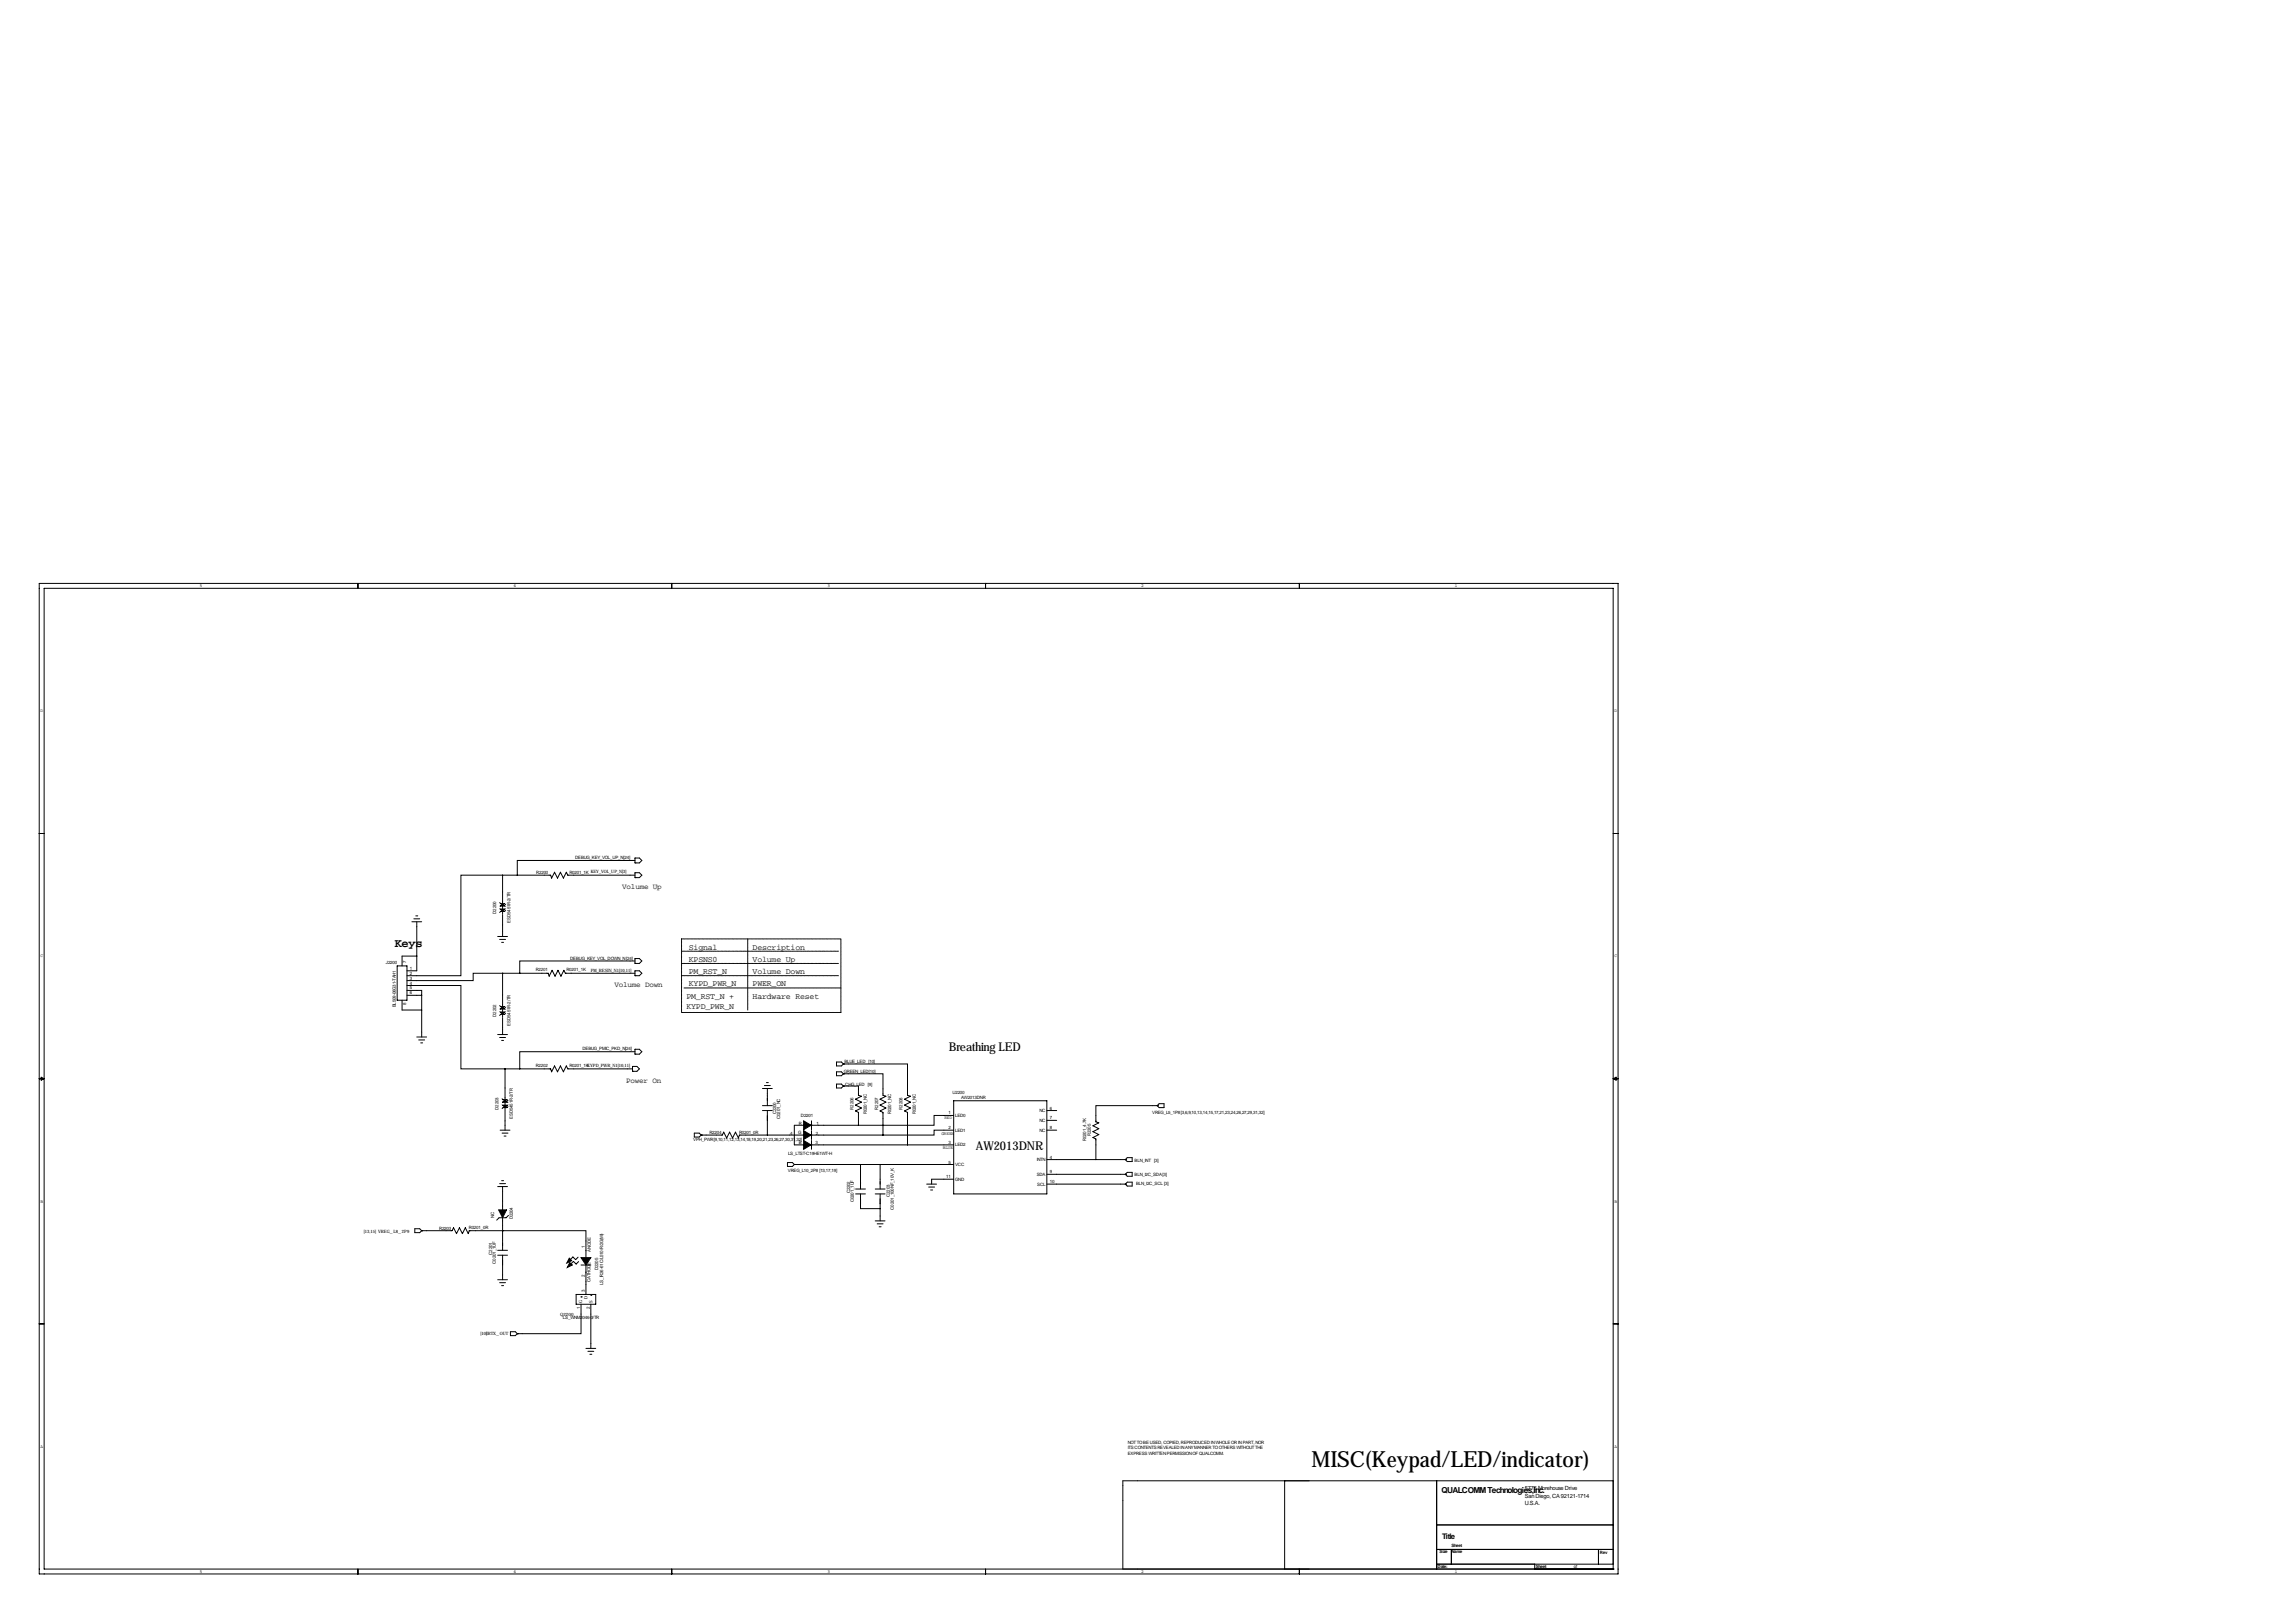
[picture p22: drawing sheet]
<svg xmlns="http://www.w3.org/2000/svg" width="1189mm" height="841mm" viewBox="0 0 1189 841" stroke-linecap="round" stroke-linejoin="round" font-family="sans-serif">
<defs><g id="words">
<text font-size="11.5" x="679" y="760">MISC(Keypad/LED/indicator)</text>
<g font-size="6.3">
<text x="204" y="490">Keys</text>
<text x="491" y="544">Breathing LED</text>
<text x="505" y="596">AW2013DNR</text>
</g>
<g font-size="4.3">
<text x="357" y="492">Signal</text>
<text x="390" y="492">Description</text>
<text x="357" y="498">KPSNS0</text>
<text x="390" y="498">Volume Up</text>
<text x="357" y="505">PM_RST_N</text>
<text x="390" y="505">Volume Down</text>
<text x="357" y="511">KYPD_PWR_N</text>
<text x="390" y="511">PWER_ON</text>
<text x="356" y="517">PM_RST_N +</text>
<text x="390" y="517">Hardware Reset</text>
<text x="356" y="522">KYPD_PWR_N</text>
<text x="747" y="773">QUALCOMM Technologies,Inc.</text>
</g>
<g font-size="4">
<text x="322" y="461">Volume Up</text>
<text x="318" y="511">Volume Down</text>
<text x="324" y="561">Power On</text>
<text x="747" y="797">Title</text>
</g>
<g font-size="3">
<text x="790" y="772">5775 Morehouse Drive</text>
<text x="790" y="779">U.S.A.</text>
<text x="790" y="776">San Diego, CA 92121-1714</text>
</g>
<g font-size="2.3">
<text x="103" y="304">5</text>
<text x="266" y="304">4</text>
<text x="429" y="304">3</text>
<text x="591" y="304">2</text>
<text x="754" y="304">1</text>
<text x="21" y="369">D</text>
<text x="836" y="369">D</text>
<text x="298" y="445">DEBUG_KEY_VOL_UP_N[24]</text>
<text x="278" y="453">R2200</text>
<text x="295" y="453">R0201_1K KEY_VOL_UP_N[3]</text>
<text x="257" y="473" transform="rotate(-90 257 473)">D2200</text>
<text x="264" y="478" transform="rotate(-90 264 478)">ESD5451R-2/TR</text>
<text x="21" y="496">C</text>
<text x="295" y="497">DEBUG_KEY_VOL_DOWN_N[24]</text>
<text x="836" y="496">C</text>
<text x="200" y="499">J2200</text>
<text x="210" y="499" transform="rotate(-90 210 499)">7</text>
<text x="212" y="502">1</text>
<text x="278" y="503">R2201</text>
<text x="293" y="503">R0201_1K</text>
<text x="306" y="504">PM_RESIN_N1[10,11]</text>
<text x="212" y="505">2</text>
<text x="212" y="507">3</text>
<text x="212" y="510">4</text>
<text x="212" y="513">5</text>
<text x="212" y="515">6</text>
<text x="205" y="522" transform="rotate(-90 205 522)">BL509-06G31-TAH1</text>
<text x="210" y="521" transform="rotate(-90 210 521)">8</text>
<text x="257" y="527" transform="rotate(-90 257 527)">D2202</text>
<text x="264" y="531" transform="rotate(-90 264 531)">ESD5451R-2/TR</text>
<text x="302" y="544">DEBUG_PMIC_PKD_N[24]</text>
<text x="437" y="551">BLUE_LED [10]</text>
<text x="278" y="553">R2202</text>
<text x="295" y="553">R0201_1KKYPD_PWR_N1[10,11]</text>
<text x="437" y="556">GREEN_LED[10]</text>
<text x="438" y="562">CHG_LED</text>
<text x="450" y="562">[9]</text>
<text x="493" y="567">U2200</text>
<text x="498" y="569">AW2013DNR</text>
<text x="258" y="575" transform="rotate(-90 258 575)">D2203</text>
<text x="442" y="575" transform="rotate(-90 442 575)">R2206</text>
<text x="455" y="575" transform="rotate(-90 455 575)">R2207</text>
<text x="468" y="575" transform="rotate(-90 468 575)">R2208</text>
<text x="544" y="575">6</text>
<text x="266" y="580" transform="rotate(-90 266 580)">ESD5451R-2/TR</text>
<text x="402" y="577" transform="rotate(-90 402 577)">C2200</text>
<text x="404" y="580" transform="rotate(-90 404 580)">C0201_NC</text>
<text x="415" y="579">D2201</text>
<text x="449" y="577" transform="rotate(-90 449 577)">R0201_NC</text>
<text x="462" y="577" transform="rotate(-90 462 577)">R0201_NC</text>
<text x="474" y="577" transform="rotate(-90 474 577)">R0201_NC</text>
<text x="489" y="580">RED</text>
<text x="491" y="577">1</text>
<text x="495" y="579">LED0</text>
<text x="538" y="576">NC</text>
<text x="538" y="581">NC</text>
<text x="544" y="580">7</text>
<text x="597" y="577">VREG_L5_1P8[3,6,9,10,13,14,15,17,21,23,24,26,27,29,31,32]</text>
<text x="367" y="587">R2204</text>
<text x="383" y="587">R0201_0R</text>
<text x="409" y="588">4</text>
<text x="413" y="587">G</text>
<text x="414" y="583">R</text>
<text x="423" y="588">2</text>
<text x="423" y="583">1</text>
<text x="488" y="588">GREEN</text>
<text x="491" y="585">2</text>
<text x="495" y="586">LED1</text>
<text x="538" y="586">NC</text>
<text x="544" y="585">8</text>
<text x="359" y="591">VPH_PWR[9,10,11,12,13,14,18,19,20,21,23,26,27,30,31,32]</text>
<text x="414" y="593">B</text>
<text x="422" y="593">3</text>
<text x="491" y="593">3</text>
<text x="495" y="594">LED2</text>
<text x="563" y="591" transform="rotate(-90 563 591)">R0201_4.7K</text>
<text x="565" y="588" transform="rotate(-90 565 588)">R2205</text>
<text x="408" y="598">LS_LTST-C19HE1WT-H</text>
<text x="488" y="595">BLUE</text>
<text x="491" y="603">5</text>
<text x="495" y="604">VCC</text>
<text x="537" y="601">INTN</text>
<text x="544" y="600">4</text>
<text x="588" y="602">BLN_INT</text>
<text x="598" y="602">[3]</text>
<text x="408" y="607">VREG_L10_2P8 [13,17,19]</text>
<text x="490" y="610">11</text>
<text x="495" y="612">GND</text>
<text x="537" y="609">SDA</text>
<text x="544" y="608">9</text>
<text x="588" y="609">BLN_I2C_SDA[3]</text>
<text x="537" y="614">SCL</text>
<text x="544" y="613">10</text>
<text x="589" y="614">BLN_I2C_SCL [3]</text>
<text x="21" y="623">B</text>
<text x="440" y="618" transform="rotate(-90 440 618)">C2202</text>
<text x="442" y="623" transform="rotate(-90 442 623)">C0201_1UF</text>
<text x="461" y="620" transform="rotate(-90 461 620)">C2203</text>
<text x="836" y="623">B</text>
<text x="463" y="627" transform="rotate(-90 463 627)">C0201_100NF_10V_K</text>
<text x="256" y="631" transform="rotate(-90 256 631)">NC</text>
<text x="266" y="632" transform="rotate(-90 266 632)">D2204</text>
<text x="188" y="638">[13,15] VREG_L8_2P9</text>
<text x="228" y="637">R2203</text>
<text x="243" y="637">R0201_0R</text>
<text x="303" y="646" transform="rotate(-90 303 646)">1</text>
<text x="255" y="650" transform="rotate(-90 255 650)">C2201</text>
<text x="306" y="648" transform="rotate(-90 306 648)">ANODE</text>
<text x="257" y="654" transform="rotate(-90 257 654)">C0201_1UF</text>
<text x="310" y="658" transform="rotate(-90 310 658)">D2205</text>
<text x="303" y="662" transform="rotate(-90 303 662)">2</text>
<text x="306" y="664" transform="rotate(-90 306 664)">CATHODE</text>
<text x="312" y="666" transform="rotate(-90 312 666)">LS_IR26-61C/L510/R/2G(MI)</text>
<text x="303" y="669" transform="rotate(-90 303 669)">3</text>
<text x="302" y="675" transform="rotate(-90 302 675)">G</text>
<text x="304" y="673" transform="rotate(-90 304 673)">D</text>
<text x="307" y="675" transform="rotate(-90 307 675)">S</text>
<text x="290" y="681">Q2200</text>
<text x="292" y="683">LS_WNM2046-3/TR</text>
<text x="300" y="678" transform="rotate(-90 300 678)">1</text>
<text x="306" y="678" transform="rotate(-90 306 678)">2</text>
<text x="249" y="691">[10]IRTX_OUT</text>
<text x="21" y="750">A</text>
<text x="584" y="748">NOT TO BE USED, COPIED, REPRODUCED IN WHOLE OR IN PART, NOR</text>
<text x="836" y="750">A</text>
<text x="584" y="754">EXPRESS WRITTEN PERMISSION OF QUALCOMM.</text>
<text x="584" y="751">ITS CONTENTS REVEALED IN ANY MANNER TO OTHERS WITHOUT THE</text>
<text x="752" y="801">Sheet</text>
<text x="746" y="805">Size</text>
<text x="752" y="804">Name</text>
<text x="829" y="805">Rev</text>
<text x="103" y="815">5</text>
<text x="266" y="815">4</text>
<text x="429" y="815">3</text>
<text x="591" y="815">2</text>
<text x="745" y="812">Date:</text>
<text x="754" y="815">1</text>
<text x="796" y="812">Sheet</text>
<text x="815" y="812">of</text>
</g>
</g></defs>
<path d="M353 486h83M353 493h81M353 499h81M387 486v37M436 486v38M353 505h81M354 512h82M353 524v-38M436 524h-83" fill="none" stroke="#000" stroke-width=".52" stroke-dasharray=".4 .4"/>
<g fill="none" stroke="#000" stroke-width=".52">
<path d="M20 302h818v513h-818zM23 305h813v508h-813zM185 302v3M348 302v3M511 302v3M673 302v3M20 432h3M836 432h2M260 453h-21v52h-28M260 453h25l1 2 1-3 2 3 1-3 2 3 1-3 1 1h35M260 453v21M329 446h-61v7"/>
<path d="M329 444h2l1 2-1 1h-2zM329 452h2l1 1-1 2h-2zM213 477h5M214 476h3M215 474h1M216 477v26h-5M259 468l3 1M260 474v11M262 472l-3 1M216 495h-8v5M258 485h5M259 487h3"/>
<path d="M260 488h1M329 498h-60v6M329 496h2l1 2-1 1h-2zM206 500h5v18h-5zM208 518v5h10M211 513h7v3M211 510h28v44h23M211 516h7M218 516v21M260 504h-15v4h-34M260 504h24v2l2-3 2 3 1-3 2 3 1-3 1 1h36M260 504v23"/>
<path d="M329 503h2l1 1-1 1h-2zM216 537h5M217 539h3M258 536h5M259 521l3 1M259 537h3M260 539h1M260 527v9M262 525l-3 1M20 559h3M21 558l2 1h-2zM218 540h1"/>
<path d="M262 554v21M262 554h23l1 1 1-3 2 3 1-3 2 3 1-3 1 2h34M328 552h2l1 2-1 1h-2zM329 545h-60v9M329 543h2l1 2-1 1h-2zM433 550h3l1 1-1 1h-3zM433 555h3l1 1-1 1h-3zM437 556h.1M437 551h.1M437 556h20v11l2 1-3 1 3 2-3 1 3 2-3 1 1 1v12M437 551h33v16l2 1-3 1 3 2-3 1 3 2-3 1 1 1v17M836 559h2"/>
<path d="M836 559l1-1v1zM260 569l3 1M262 575v10M263 573l-3 1M395 575h5M395 573h5M395 564h5M396 562h3M397 561h1M398 564v9M398 575v13M433 562h3l1 1-1 1h-3z"/>
<path d="M437 563h.1M437 563h8v4l1 1-3 1 3 2-3 1 3 2-3 1 2 1v7M494 578h-10v5h-39M494 570h48v48h-48zM542 575h5M599 573h.1M599 573h-31v8l1 1-3 1 3 2-3 1 3 2-3 1 2 1v11M600 572h3v2h-3l-1-1zM259 585h5M260 587h3M261 588h1M360 587h2l1 1-1 1h-2z"/>
<path d="M363 588h.1M363 588h11l1-2 1 3 2-3 1 3 2-3 2 3v-1h74M420 581v4M420 586v4M420 591v4M445 583h-34v10h83M494 585h-10v3h-27M542 585h5M542 580h5M258 615h5M259 613h3M260 612h1"/>
<path d="M260 615v12M408 602h2l1 1-1 1h-2zM411 603h.1M411 603h83M443 618h5M443 616h5M446 618v8h10M446 603v13M453 618h5M453 616h5M456 603v13M456 618v14"/>
<path d="M480 613h5M481 615h3M482 616h1M494 611h-11v2M542 601h41M542 608h41M542 613h41M583 608h.1M583 613h.1M583 601h.1M583 601l1-1h2v2h-2zM584 607h2v2h-2l-1-1z"/>
<path d="M584 612h2v2h-2l-1-1zM215 636h2l1 1-1 1h-2zM218 637h.1M218 637h16l1-1 1 3 2-3 2 3 1-3 2 3v-2h17M260 637h.1M260 637h44v14M260 631v17M263 630l-1 1h-3l-2 1M453 632h5M454 634h3M455 635h1M258 648h5"/>
<path d="M258 650h5M260 650v13M299 651l-1 1-1-1-2 2M300 653l-2 2-1-2-2 3M301 655h5M304 655v15M258 663h5M259 664h3M260 666h1M298 670h11v6h-11zM301 672h.1M301 676v15h-33"/>
<path d="M306 671h.1M306 676v22M20 686h3M264 690h3l1 1-1 1h-3zM268 691h.1M304 698h5M305 700h3M836 686h2M306 701h1M665 767v46M744 767v46M836 767h-254v46"/>
<path d="M744 790h92M185 813v2M348 813v2M511 813v2M673 813v2M744 803h92M744 810h92M752 803v7M795 813h.1M795 810v3M828 803v7M836 813h.1"/>
</g>
<g fill="#000" stroke="#000" stroke-width=".52">
<path d="M397 588a.5 .5 0 0 0 1 0 .5 .5 0 0 0-1 0zM260 468l2 1h-3zM259 471h3l-2 1zM260 521l2 2h-3zM259 524h3l-2 1zM262 570l1 1h-3zM260 572h3l-1 2zM416 588h4l-4 2zM416 586l4 2h-4zM416 581l4 2h-4zM416 583h4l-4 2zM416 591l4 2h-4z"/>
<path d="M416 593h4l-4 2zM258 627h4l-2 4zM295 652l1 1-2 1zM295 654l1 1-2 2zM301 651h5l-2 4z"/>
</g>
<path d="M301 672h.1" fill="none" stroke="#000" stroke-width=".52" stroke-dasharray="1.4 1.4"/>
<use href="#words"/>
</svg>
